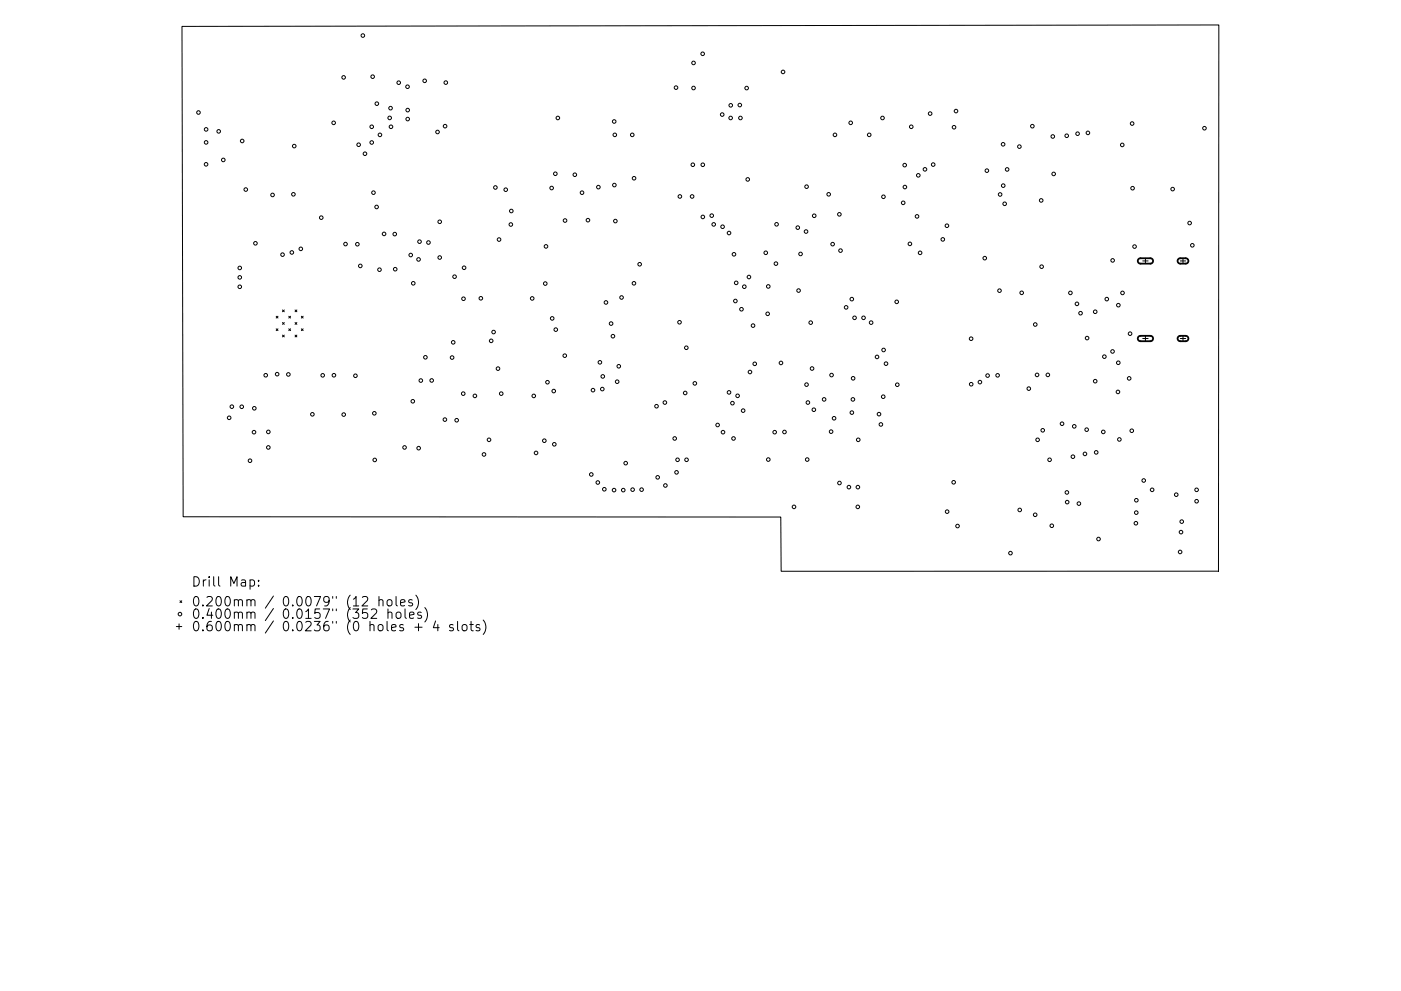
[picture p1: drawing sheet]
<svg xmlns="http://www.w3.org/2000/svg" width="297mm" height="210mm" viewBox="0 0 297 210" stroke-linecap="round" stroke-linejoin="round" font-family="sans-serif">
<defs><g id="words">
<g font-size="2.8">
<text x="40.5" y="125.1">Drill</text>
<text x="48.5" y="125.1">Map:</text>
<text x="40.5" y="129.3">0.200mm</text>
<text x="40.5" y="131.9">0.400mm</text>
<text x="60" y="129.3">0.0079&quot;</text>
<text x="60" y="131.9">0.0157&quot;</text>
<text x="73.7" y="129.3">(12</text>
<text x="73.7" y="131.9">(352</text>
<text x="80.6" y="129.3">holes)</text>
<text x="82.5" y="131.9">holes)</text>
<text x="40.5" y="134.5">0.600mm</text>
<text x="60" y="134.5">0.0236&quot;</text>
<text x="73.7" y="134.5">(0</text>
<text x="78.7" y="134.5">holes</text>
<text x="88.4" y="134.5">+</text>
<text x="92.6" y="134.5">4</text>
<text x="96.2" y="134.5">slots)</text>
</g>
</g></defs>
<g fill="none" stroke="#000" stroke-width=".21">
<path d="M38.6 5.6l219.8-.3-.1 115.9h-92.7l-.1-11.5-126.7-.1zM242.3 55.4h1.1M242.9 54.8v1.1M250.2 55.4h1.2M250.8 54.8v1.1M58.6 67.1l.3 .4M58.6 69.8l.3 .3M58.9 67.1l-.3 .4M58.9 69.8l-.3 .3M59.9 68.4l.4 .4M59.9 71.1l.4 .4M59.9 65.8l.4 .3"/>
<path d="M60.3 65.8l-.4 .3M60.3 68.4l-.4 .4M60.3 71.1l-.4 .4M61.2 69.8l.4 .3M61.2 67.1l.4 .4M61.6 67.1l-.4 .4M61.6 69.8l-.4 .3M62.6 71.1l.3 .4M62.6 68.4l.3 .4M62.6 65.8l.3 .3M62.9 65.8l-.3 .3M62.9 68.4l-.3 .4"/>
<path d="M62.9 71.1l-.3 .4M63.9 69.8l.4 .3M63.9 67.1l.4 .4M64.3 67.1l-.4 .4M64.3 69.8l-.4 .3M242.3 71.8h1.1M242.9 71.3v1.1M250.2 71.8h1.2M250.8 71.3v1.1M37.4 132.9h1.1M38 132.4v1.1M38.2 127.5l.3 .3"/>
<path d="M38.5 127.5l-.3 .3M46.4 122.4v1.7l.2 .3M52.4 127.4l.2-.2 .5 .1 .1 1.3M52.4 130.1a.5 .5 0 0 1 .8 0v1.1M52.4 132.7a.5 .5 0 0 1 .8 .1v1M53.2 127.5l.3-.3 .5 .1 .1 1.3M53.2 130.1l.3-.2 .5 .1 .1 1.2M53.2 132.8l.3-.3 .5 .1 .1 1.2M58 126.5l-1.7 2.5M58 129.1l-1.7 2.6M58 131.7l-1.7 2.6M70.5 126.6v.3"/>
<path d="M70.5 129.2v.4M70.5 131.8v.4M71.3 126.6v.3M71.3 129.2v.4M71.3 131.8v.4M96.1 132.6l-.5-.1-.3 .3 .1 .3 .7 .2v.4h-.8"/>
<circle cx="72.9" cy="16.4" r=".38"/>
<circle cx="76.9" cy="7.5" r=".38"/>
<circle cx="79" cy="16.3" r=".38"/>
<circle cx="84.5" cy="17.5" r=".38"/>
<circle cx="86.4" cy="18.4" r=".38"/>
<circle cx="90" cy="17.1" r=".38"/>
<circle cx="94.5" cy="17.5" r=".38"/>
<circle cx="143.3" cy="18.6" r=".38"/>
<circle cx="147" cy="18.7" r=".38"/>
<circle cx="147" cy="13.4" r=".38"/>
<circle cx="149" cy="11.4" r=".38"/>
<circle cx="158.3" cy="18.7" r=".38"/>
<circle cx="166" cy="15.3" r=".38"/>
<circle cx="42.1" cy="23.9" r=".38"/>
<circle cx="43.7" cy="34.9" r=".38"/>
<circle cx="43.7" cy="30.2" r=".38"/>
<circle cx="43.7" cy="27.5" r=".38"/>
<circle cx="46.4" cy="27.9" r=".38"/>
<circle cx="47.3" cy="33.9" r=".38"/>
<circle cx="51.3" cy="29.9" r=".38"/>
<circle cx="62.4" cy="31" r=".38"/>
<circle cx="70.7" cy="26.1" r=".38"/>
<circle cx="76" cy="30.7" r=".38"/>
<circle cx="77.4" cy="32.6" r=".38"/>
<circle cx="78.8" cy="26.9" r=".38"/>
<circle cx="78.8" cy="30.2" r=".38"/>
<circle cx="79.9" cy="22" r=".38"/>
<circle cx="80.6" cy="28.6" r=".38"/>
<circle cx="82.6" cy="25" r=".38"/>
<circle cx="82.8" cy="22.9" r=".38"/>
<circle cx="82.9" cy="26.9" r=".38"/>
<circle cx="86.4" cy="23.4" r=".38"/>
<circle cx="86.4" cy="25.3" r=".38"/>
<circle cx="92.8" cy="28" r=".38"/>
<circle cx="94.4" cy="26.8" r=".38"/>
<circle cx="105" cy="39.8" r=".38"/>
<circle cx="117" cy="39.9" r=".38"/>
<circle cx="117.7" cy="36.9" r=".38"/>
<circle cx="118.3" cy="25" r=".38"/>
<circle cx="121.9" cy="37.1" r=".38"/>
<circle cx="126.9" cy="39.7" r=".38"/>
<circle cx="130.2" cy="25.8" r=".38"/>
<circle cx="130.3" cy="39.3" r=".38"/>
<circle cx="130.4" cy="28.6" r=".38"/>
<circle cx="134" cy="28.6" r=".38"/>
<circle cx="134.4" cy="37.8" r=".38"/>
<circle cx="146.9" cy="35" r=".38"/>
<circle cx="149" cy="35" r=".38"/>
<circle cx="153.1" cy="24.3" r=".38"/>
<circle cx="154.9" cy="25" r=".38"/>
<circle cx="154.9" cy="22.3" r=".38"/>
<circle cx="156.9" cy="22.3" r=".38"/>
<circle cx="157" cy="25" r=".38"/>
<circle cx="158.5" cy="38.1" r=".38"/>
<circle cx="171" cy="39.6" r=".38"/>
<circle cx="177" cy="28.6" r=".38"/>
<circle cx="180.4" cy="26.1" r=".38"/>
<circle cx="184.3" cy="28.6" r=".38"/>
<circle cx="187.1" cy="25" r=".38"/>
<circle cx="191.8" cy="35" r=".38"/>
<circle cx="191.9" cy="39.7" r=".38"/>
<circle cx="193.2" cy="26.9" r=".38"/>
<circle cx="194.7" cy="37.2" r=".38"/>
<circle cx="196.1" cy="35.9" r=".38"/>
<circle cx="197.2" cy="24.1" r=".38"/>
<circle cx="197.9" cy="34.9" r=".38"/>
<circle cx="202.3" cy="27" r=".38"/>
<circle cx="202.7" cy="23.6" r=".38"/>
<circle cx="209.2" cy="36.2" r=".38"/>
<circle cx="212.7" cy="30.6" r=".38"/>
<circle cx="212.7" cy="39.4" r=".38"/>
<circle cx="213.5" cy="35.9" r=".38"/>
<circle cx="216.1" cy="31.1" r=".38"/>
<circle cx="218.9" cy="26.8" r=".38"/>
<circle cx="223.2" cy="29" r=".38"/>
<circle cx="223.4" cy="36.9" r=".38"/>
<circle cx="226.2" cy="28.8" r=".38"/>
<circle cx="228.5" cy="28.4" r=".38"/>
<circle cx="230.7" cy="28.2" r=".38"/>
<circle cx="237.9" cy="30.7" r=".38"/>
<circle cx="240" cy="26.2" r=".38"/>
<circle cx="240.1" cy="39.9" r=".38"/>
<circle cx="255.4" cy="27.2" r=".38"/>
<circle cx="50.8" cy="56.8" r=".38"/>
<circle cx="50.8" cy="58.9" r=".38"/>
<circle cx="52.1" cy="40.2" r=".38"/>
<circle cx="54.2" cy="51.6" r=".38"/>
<circle cx="57.8" cy="41.4" r=".38"/>
<circle cx="59.9" cy="54" r=".38"/>
<circle cx="61.9" cy="53.6" r=".38"/>
<circle cx="62.2" cy="41.2" r=".38"/>
<circle cx="63.8" cy="52.8" r=".38"/>
<circle cx="68.1" cy="46.2" r=".38"/>
<circle cx="73.3" cy="51.8" r=".38"/>
<circle cx="75.8" cy="51.8" r=".38"/>
<circle cx="76.4" cy="56.4" r=".38"/>
<circle cx="79.2" cy="40.9" r=".38"/>
<circle cx="79.8" cy="43.9" r=".38"/>
<circle cx="80.5" cy="57.2" r=".38"/>
<circle cx="81.4" cy="49.6" r=".38"/>
<circle cx="83.7" cy="49.7" r=".38"/>
<circle cx="83.8" cy="57.1" r=".38"/>
<circle cx="87.1" cy="54.1" r=".38"/>
<circle cx="88.7" cy="55" r=".38"/>
<circle cx="88.9" cy="51.3" r=".38"/>
<circle cx="90.8" cy="51.5" r=".38"/>
<circle cx="93.2" cy="54.6" r=".38"/>
<circle cx="93.2" cy="47.1" r=".38"/>
<circle cx="96.4" cy="58.7" r=".38"/>
<circle cx="98.4" cy="56.8" r=".38"/>
<circle cx="105.8" cy="50.8" r=".38"/>
<circle cx="107.2" cy="40.2" r=".38"/>
<circle cx="108.3" cy="47.6" r=".38"/>
<circle cx="108.4" cy="44.8" r=".38"/>
<circle cx="115.8" cy="52.3" r=".38"/>
<circle cx="119.8" cy="46.8" r=".38"/>
<circle cx="123.4" cy="40.9" r=".38"/>
<circle cx="124.7" cy="46.7" r=".38"/>
<circle cx="130.5" cy="46.9" r=".38"/>
<circle cx="135.6" cy="56.1" r=".38"/>
<circle cx="144.1" cy="41.7" r=".38"/>
<circle cx="146.7" cy="41.7" r=".38"/>
<circle cx="149" cy="46" r=".38"/>
<circle cx="150.9" cy="45.8" r=".38"/>
<circle cx="151.3" cy="47.6" r=".38"/>
<circle cx="153.2" cy="48.1" r=".38"/>
<circle cx="154.6" cy="49.4" r=".38"/>
<circle cx="155.6" cy="54" r=".38"/>
<circle cx="158.8" cy="58.8" r=".38"/>
<circle cx="162.4" cy="53.6" r=".38"/>
<circle cx="164.5" cy="55.9" r=".38"/>
<circle cx="164.6" cy="47.6" r=".38"/>
<circle cx="169.1" cy="48.3" r=".38"/>
<circle cx="169.7" cy="53.9" r=".38"/>
<circle cx="170.9" cy="49.1" r=".38"/>
<circle cx="172.6" cy="45.8" r=".38"/>
<circle cx="175.7" cy="41.2" r=".38"/>
<circle cx="176.5" cy="51.8" r=".38"/>
<circle cx="178" cy="45.5" r=".38"/>
<circle cx="178.2" cy="53.2" r=".38"/>
<circle cx="187.3" cy="41.8" r=".38"/>
<circle cx="191.5" cy="43" r=".38"/>
<circle cx="192.9" cy="51.7" r=".38"/>
<circle cx="194.4" cy="45.9" r=".38"/>
<circle cx="195.1" cy="53.6" r=".38"/>
<circle cx="199.9" cy="50.8" r=".38"/>
<circle cx="200.8" cy="47.9" r=".38"/>
<circle cx="208.8" cy="54.8" r=".38"/>
<circle cx="212" cy="41.3" r=".38"/>
<circle cx="213" cy="43.2" r=".38"/>
<circle cx="220.8" cy="42.5" r=".38"/>
<circle cx="220.8" cy="56.6" r=".38"/>
<circle cx="235.9" cy="55.2" r=".38"/>
<circle cx="240.5" cy="52.3" r=".38"/>
<circle cx="248.6" cy="40.1" r=".38"/>
<circle cx="252.2" cy="47.3" r=".38"/>
<circle cx="252.8" cy="52" r=".38"/>
<circle cx="50.8" cy="60.8" r=".38"/>
<circle cx="56.3" cy="79.6" r=".38"/>
<circle cx="58.8" cy="79.4" r=".38"/>
<circle cx="61.1" cy="79.4" r=".38"/>
<circle cx="68.4" cy="79.6" r=".38"/>
<circle cx="70.8" cy="79.6" r=".38"/>
<circle cx="75.4" cy="79.7" r=".38"/>
<circle cx="87.6" cy="60.1" r=".38"/>
<circle cx="90.2" cy="75.8" r=".38"/>
<circle cx="95.9" cy="75.9" r=".38"/>
<circle cx="96.1" cy="72.6" r=".38"/>
<circle cx="98.3" cy="63.4" r=".38"/>
<circle cx="101.9" cy="63.3" r=".38"/>
<circle cx="104.1" cy="72.3" r=".38"/>
<circle cx="104.7" cy="70.5" r=".38"/>
<circle cx="105.6" cy="78.2" r=".38"/>
<circle cx="112.8" cy="63.3" r=".38"/>
<circle cx="115.6" cy="60.2" r=".38"/>
<circle cx="117.1" cy="67.6" r=".38"/>
<circle cx="117.8" cy="69.9" r=".38"/>
<circle cx="119.7" cy="75.5" r=".38"/>
<circle cx="127.2" cy="76.9" r=".38"/>
<circle cx="127.8" cy="79.9" r=".38"/>
<circle cx="128.5" cy="64.2" r=".38"/>
<circle cx="129.6" cy="68.7" r=".38"/>
<circle cx="130" cy="71.3" r=".38"/>
<circle cx="131.2" cy="77.7" r=".38"/>
<circle cx="131.8" cy="63.1" r=".38"/>
<circle cx="134.4" cy="60.1" r=".38"/>
<circle cx="144.1" cy="68.4" r=".38"/>
<circle cx="145.5" cy="73.8" r=".38"/>
<circle cx="155.9" cy="63.9" r=".38"/>
<circle cx="156.1" cy="60" r=".38"/>
<circle cx="157.2" cy="65.6" r=".38"/>
<circle cx="157.8" cy="60.8" r=".38"/>
<circle cx="159" cy="78.9" r=".38"/>
<circle cx="159.7" cy="69.1" r=".38"/>
<circle cx="160" cy="77.2" r=".38"/>
<circle cx="162.8" cy="66.6" r=".38"/>
<circle cx="162.9" cy="60.8" r=".38"/>
<circle cx="165.6" cy="77" r=".38"/>
<circle cx="169.3" cy="61.6" r=".38"/>
<circle cx="171.9" cy="68.5" r=".38"/>
<circle cx="172.2" cy="78.2" r=".38"/>
<circle cx="176.3" cy="79.6" r=".38"/>
<circle cx="179.4" cy="65.2" r=".38"/>
<circle cx="180.6" cy="63.5" r=".38"/>
<circle cx="181.2" cy="67.4" r=".38"/>
<circle cx="183.1" cy="67.4" r=".38"/>
<circle cx="184.7" cy="68.5" r=".38"/>
<circle cx="185.9" cy="75.7" r=".38"/>
<circle cx="187.3" cy="74.3" r=".38"/>
<circle cx="187.9" cy="77.2" r=".38"/>
<circle cx="190.1" cy="64" r=".38"/>
<circle cx="205.9" cy="71.9" r=".38"/>
<circle cx="209.4" cy="79.7" r=".38"/>
<circle cx="211.5" cy="79.6" r=".38"/>
<circle cx="211.9" cy="61.7" r=".38"/>
<circle cx="216.6" cy="62.1" r=".38"/>
<circle cx="219.5" cy="68.9" r=".38"/>
<circle cx="219.9" cy="79.5" r=".38"/>
<circle cx="222.2" cy="79.5" r=".38"/>
<circle cx="226.9" cy="62.1" r=".38"/>
<circle cx="228.3" cy="64.5" r=".38"/>
<circle cx="229.1" cy="66.5" r=".38"/>
<circle cx="230.5" cy="71.7" r=".38"/>
<circle cx="232.2" cy="66.1" r=".38"/>
<circle cx="234.1" cy="75.7" r=".38"/>
<circle cx="234.7" cy="63.5" r=".38"/>
<circle cx="235.9" cy="74.6" r=".38"/>
<circle cx="237.1" cy="77" r=".38"/>
<circle cx="237.1" cy="64.7" r=".38"/>
<circle cx="238" cy="62.1" r=".38"/>
<circle cx="239.6" cy="70.8" r=".38"/>
<circle cx="48.6" cy="88.6" r=".38"/>
<circle cx="49.2" cy="86.3" r=".38"/>
<circle cx="51.3" cy="86.3" r=".38"/>
<circle cx="53" cy="97.8" r=".38"/>
<circle cx="53.9" cy="91.7" r=".38"/>
<circle cx="53.9" cy="86.6" r=".38"/>
<circle cx="56.9" cy="91.6" r=".38"/>
<circle cx="56.9" cy="94.9" r=".38"/>
<circle cx="66.2" cy="87.9" r=".38"/>
<circle cx="72.9" cy="88" r=".38"/>
<circle cx="79.4" cy="87.7" r=".38"/>
<circle cx="79.5" cy="97.6" r=".38"/>
<circle cx="85.8" cy="94.9" r=".38"/>
<circle cx="87.5" cy="85.1" r=".38"/>
<circle cx="88.8" cy="95.1" r=".38"/>
<circle cx="89.2" cy="80.7" r=".38"/>
<circle cx="91.5" cy="80.7" r=".38"/>
<circle cx="94.3" cy="89" r=".38"/>
<circle cx="96.8" cy="89.2" r=".38"/>
<circle cx="98.2" cy="83.5" r=".38"/>
<circle cx="100.7" cy="84" r=".38"/>
<circle cx="102.6" cy="96.4" r=".38"/>
<circle cx="103.7" cy="93.3" r=".38"/>
<circle cx="106.3" cy="83.5" r=".38"/>
<circle cx="113.2" cy="84" r=".38"/>
<circle cx="113.7" cy="96.1" r=".38"/>
<circle cx="115.4" cy="93.5" r=".38"/>
<circle cx="116.1" cy="81.1" r=".38"/>
<circle cx="117.4" cy="83" r=".38"/>
<circle cx="117.5" cy="94.3" r=".38"/>
<circle cx="125.7" cy="82.8" r=".38"/>
<circle cx="127.7" cy="82.5" r=".38"/>
<circle cx="130.8" cy="81" r=".38"/>
<circle cx="132.7" cy="98.3" r=".38"/>
<circle cx="139.2" cy="86.2" r=".38"/>
<circle cx="141" cy="85.4" r=".38"/>
<circle cx="143.1" cy="93" r=".38"/>
<circle cx="143.7" cy="97.6" r=".38"/>
<circle cx="145.3" cy="83.4" r=".38"/>
<circle cx="145.6" cy="97.6" r=".38"/>
<circle cx="147.3" cy="81.3" r=".38"/>
<circle cx="152.1" cy="90.2" r=".38"/>
<circle cx="153.3" cy="91.7" r=".38"/>
<circle cx="154.6" cy="83.3" r=".38"/>
<circle cx="155.3" cy="85.5" r=".38"/>
<circle cx="155.5" cy="93" r=".38"/>
<circle cx="156.4" cy="84" r=".38"/>
<circle cx="157.6" cy="87.1" r=".38"/>
<circle cx="162.9" cy="97.5" r=".38"/>
<circle cx="164.2" cy="91.7" r=".38"/>
<circle cx="166.3" cy="91.7" r=".38"/>
<circle cx="171" cy="81.6" r=".38"/>
<circle cx="171.1" cy="97.5" r=".38"/>
<circle cx="171.3" cy="85.4" r=".38"/>
<circle cx="172.6" cy="86.9" r=".38"/>
<circle cx="174.7" cy="84.7" r=".38"/>
<circle cx="176.2" cy="91.6" r=".38"/>
<circle cx="176.8" cy="88.7" r=".38"/>
<circle cx="180.6" cy="87.5" r=".38"/>
<circle cx="180.8" cy="84.7" r=".38"/>
<circle cx="180.9" cy="80.3" r=".38"/>
<circle cx="182" cy="93.3" r=".38"/>
<circle cx="186.4" cy="87.9" r=".38"/>
<circle cx="186.8" cy="90.1" r=".38"/>
<circle cx="187.3" cy="84.2" r=".38"/>
<circle cx="190.2" cy="81.6" r=".38"/>
<circle cx="205.9" cy="81.5" r=".38"/>
<circle cx="207.8" cy="81.1" r=".38"/>
<circle cx="218.1" cy="82.5" r=".38"/>
<circle cx="220" cy="93.3" r=".38"/>
<circle cx="221.1" cy="91.3" r=".38"/>
<circle cx="222.5" cy="97.6" r=".38"/>
<circle cx="225.2" cy="89.9" r=".38"/>
<circle cx="227.5" cy="96.9" r=".38"/>
<circle cx="227.8" cy="90.5" r=".38"/>
<circle cx="230" cy="96.3" r=".38"/>
<circle cx="230.4" cy="91.2" r=".38"/>
<circle cx="232.2" cy="80.9" r=".38"/>
<circle cx="232.4" cy="96" r=".38"/>
<circle cx="233.9" cy="91.6" r=".38"/>
<circle cx="237" cy="83.2" r=".38"/>
<circle cx="237.3" cy="93.2" r=".38"/>
<circle cx="239.4" cy="80.3" r=".38"/>
<circle cx="240" cy="91.4" r=".38"/>
<circle cx="125.4" cy="100.7" r=".38"/>
<circle cx="126.7" cy="102.4" r=".38"/>
<circle cx="128.1" cy="103.8" r=".38"/>
<circle cx="130.2" cy="104" r=".38"/>
<circle cx="132.1" cy="104" r=".38"/>
<circle cx="134.1" cy="103.9" r=".38"/>
<circle cx="136" cy="103.9" r=".38"/>
<circle cx="139.4" cy="101.3" r=".38"/>
<circle cx="141.1" cy="103" r=".38"/>
<circle cx="143.4" cy="100.2" r=".38"/>
<circle cx="168.3" cy="107.5" r=".38"/>
<circle cx="178" cy="102.5" r=".38"/>
<circle cx="180" cy="103.4" r=".38"/>
<circle cx="181.9" cy="107.5" r=".38"/>
<circle cx="181.9" cy="103.4" r=".38"/>
<circle cx="200.8" cy="108.6" r=".38"/>
<circle cx="202.2" cy="102.3" r=".38"/>
<circle cx="203" cy="111.6" r=".38"/>
<circle cx="214.2" cy="117.4" r=".38"/>
<circle cx="216.2" cy="108.2" r=".38"/>
<circle cx="219.5" cy="109.2" r=".38"/>
<circle cx="223" cy="111.5" r=".38"/>
<circle cx="226.2" cy="104.5" r=".38"/>
<circle cx="226.3" cy="106.5" r=".38"/>
<circle cx="228.7" cy="106.8" r=".38"/>
<circle cx="232.9" cy="114.4" r=".38"/>
<circle cx="240.8" cy="111" r=".38"/>
<circle cx="240.9" cy="108.8" r=".38"/>
<circle cx="240.9" cy="106.1" r=".38"/>
<circle cx="242.5" cy="101.9" r=".38"/>
<circle cx="244.3" cy="103.9" r=".38"/>
<circle cx="249.4" cy="105" r=".38"/>
<circle cx="250.2" cy="117.1" r=".38"/>
<circle cx="250.4" cy="112.9" r=".38"/>
<circle cx="250.5" cy="110.7" r=".38"/>
<circle cx="253.7" cy="106.3" r=".38"/>
<circle cx="253.7" cy="103.9" r=".38"/>
<circle cx="38.2" cy="130.3" r=".38"/>
</g>
<path d="M241.4 55l.4-.2h2.2l.4 .2 .1 .5-.5 .4h-2.3l-.4-.4zM249.8 55l.4-.2h1.3l.4 .3v.4l-.4 .4h-1.4l-.4-.4zM241.4 71.4l.4-.1h2.2l.4 .2 .1 .4-.5 .5h-2.3l-.4-.4zM249.8 71.4l.4-.1h1.3l.4 .2v.5l-.4 .4h-1.4l-.4-.4z" fill="none" stroke="#000" stroke-width=".38"/>
<use href="#words"/>
</svg>
